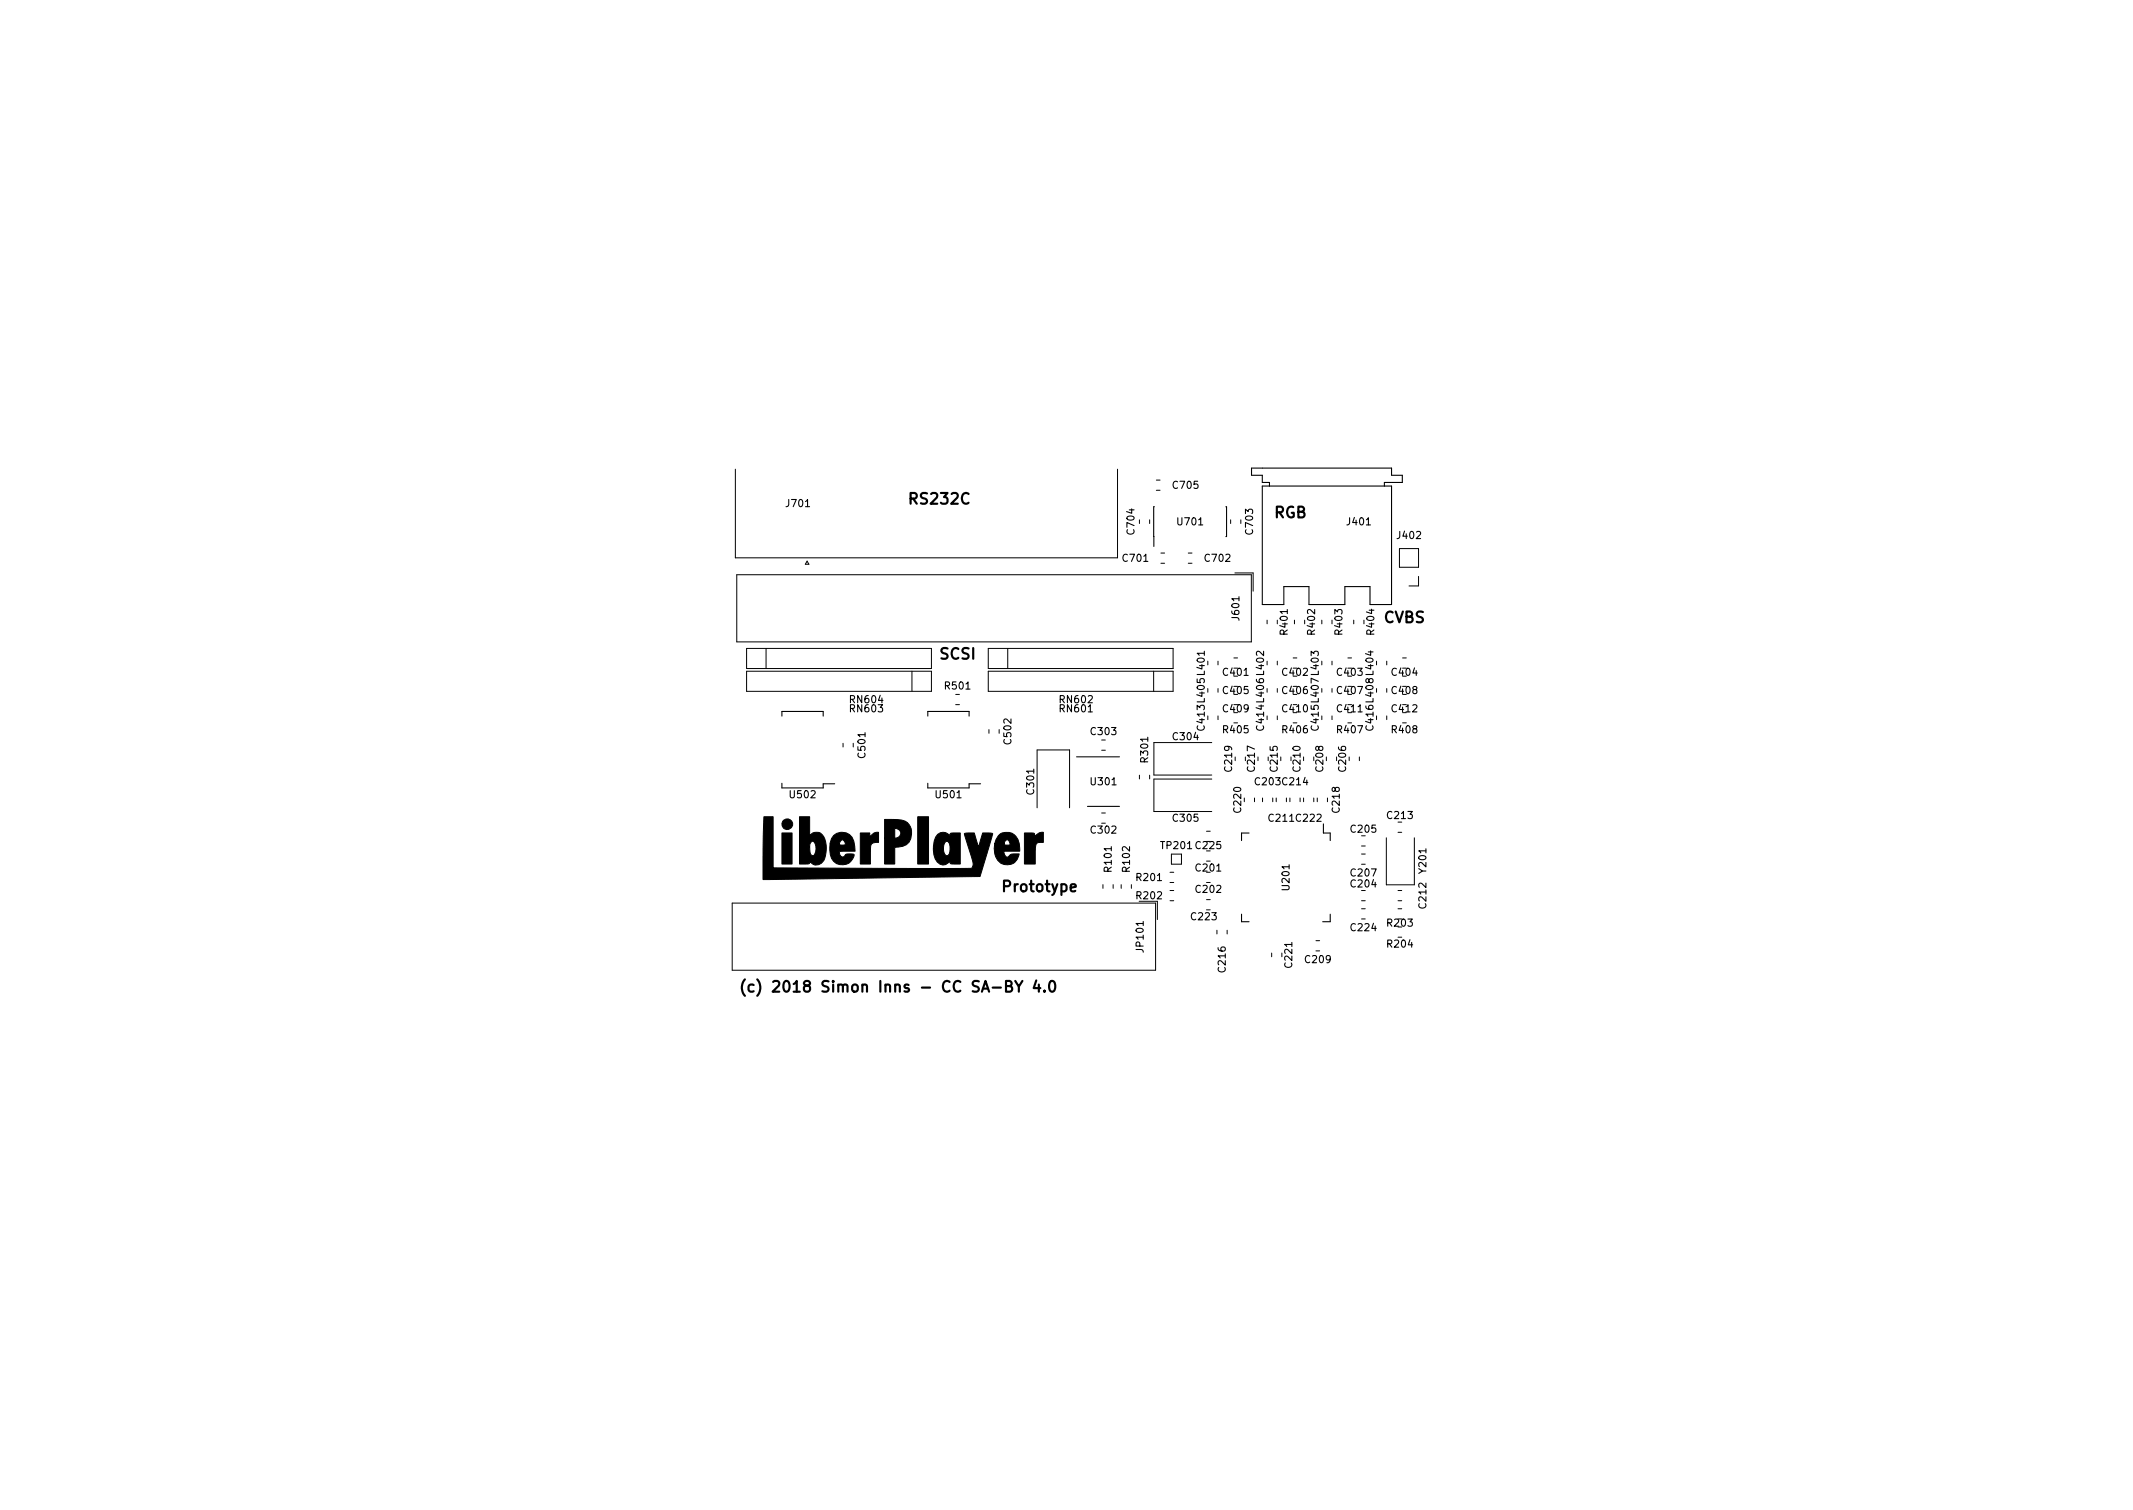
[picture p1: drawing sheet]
<svg xmlns="http://www.w3.org/2000/svg" width="297mm" height="210mm" viewBox="0 0 297 210" stroke-linecap="round" stroke-linejoin="round" font-family="sans-serif">
<defs><g id="words">
<g font-size="2.1">
<text x="126.9" y="70.2">RS232C</text>
<text x="177.4" y="72.1">RGB</text>
<text x="192.7" y="86.7">CVBS</text>
<text x="130.9" y="91.8">SCSI</text>
<text x="139.9" y="124.2">Prototype</text>
<text x="107.6" y="138.2">(c) 2018 Simon Inns - CC SA-BY 4.0</text>
</g>
<g font-size="1.4">
<text x="109.6" y="70.6">J701</text>
<text x="163.4" y="68.1">C705</text>
<text x="158" y="74.3" transform="rotate(-90 158 74.3)">C704</text>
<text x="164.1" y="73.1">U701</text>
<text x="174.5" y="74.3" transform="rotate(-90 174.5 74.3)">C703</text>
<text x="187.7" y="73.1">J401</text>
<text x="194.7" y="75">J402</text>
<text x="156.5" y="78.2">C701</text>
<text x="167.9" y="78.2">C702</text>
<text x="172.6" y="86.3" transform="rotate(-90 172.6 86.3)">J601</text>
<text x="179.3" y="88.3" transform="rotate(-90 179.3 88.3)">R401</text>
<text x="183.1" y="88.3" transform="rotate(-90 183.1 88.3)">R402</text>
<text x="186.9" y="88.3" transform="rotate(-90 186.9 88.3)">R403</text>
<text x="191.4" y="88.3" transform="rotate(-90 191.4 88.3)">R404</text>
<text x="131.7" y="96">R501</text>
<text x="170.4" y="94.1">C401</text>
<text x="178.7" y="94.1">C402</text>
<text x="186.3" y="94.1">C403</text>
<text x="193.9" y="94.1">C404</text>
<text x="118.5" y="99.2">RN603</text>
<text x="118.5" y="97.9">RN604</text>
<text x="147.7" y="99.2">RN601</text>
<text x="147.7" y="97.9">RN602</text>
<text x="167.8" y="101.6" transform="rotate(-90 167.8 101.6)">C413 L405 L401</text>
<text x="170.4" y="96.6">C405</text>
<text x="170.4" y="99.2">C409</text>
<text x="176" y="101.6" transform="rotate(-90 176 101.6)">C414 L406 L402</text>
<text x="178.7" y="96.6">C406</text>
<text x="178.7" y="99.2">C410</text>
<text x="183.6" y="101.6" transform="rotate(-90 183.6 101.6)">C415 L407 L403</text>
<text x="186.3" y="96.6">C407</text>
<text x="186.3" y="99.2">C411</text>
<text x="191.3" y="101.6" transform="rotate(-90 191.3 101.6)">C416 L408 L404</text>
<text x="193.9" y="96.6">C408</text>
<text x="193.9" y="99.2">C412</text>
<text x="120.5" y="105.4" transform="rotate(-90 120.5 105.4)">C501</text>
<text x="140.8" y="103.5" transform="rotate(-90 140.8 103.5)">C502</text>
<text x="152" y="102.3">C303</text>
<text x="159.9" y="106.1" transform="rotate(-90 159.9 106.1)">R301</text>
<text x="163.4" y="103.1">C304</text>
<text x="170.4" y="102.1">R405</text>
<text x="171.6" y="107.3" transform="rotate(-90 171.6 107.3)">C219</text>
<text x="174.7" y="107.3" transform="rotate(-90 174.7 107.3)">C217</text>
<text x="177.9" y="107.3" transform="rotate(-90 177.9 107.3)">C215</text>
<text x="178.7" y="102.1">R406</text>
<text x="181.1" y="107.3" transform="rotate(-90 181.1 107.3)">C210</text>
<text x="184.3" y="107.3" transform="rotate(-90 184.3 107.3)">C208</text>
<text x="186.3" y="102.1">R407</text>
<text x="187.4" y="107.3" transform="rotate(-90 187.4 107.3)">C206</text>
<text x="193.9" y="102.1">R408</text>
<text x="110.1" y="111.1">U502</text>
<text x="130.4" y="111.1">U501</text>
<text x="144" y="110.5" transform="rotate(-90 144 110.5)">C301</text>
<text x="152" y="109.3">U301</text>
<text x="172.8" y="113" transform="rotate(-90 172.8 113)">C220</text>
<text x="174.9" y="109.3">C203 C214</text>
<text x="186.6" y="113" transform="rotate(-90 186.6 113)">C218</text>
<text x="152" y="116.1">C302</text>
<text x="161.8" y="118.2">TP201 C225</text>
<text x="163.4" y="114.4">C305</text>
<text x="176.8" y="114.4">C211 C222</text>
<text x="188.2" y="115.9">C205</text>
<text x="193.3" y="114">C213</text>
<text x="154.8" y="121.3" transform="rotate(-90 154.8 121.3)">R101</text>
<text x="157.3" y="121.3" transform="rotate(-90 157.3 121.3)">R102</text>
<text x="158.4" y="122.7">R201</text>
<text x="158.4" y="125.2">R202</text>
<text x="166.6" y="121.3">C201</text>
<text x="166.6" y="124.3">C202</text>
<text x="179.6" y="123.8" transform="rotate(-90 179.6 123.8)">U201</text>
<text x="188.2" y="123.6">C204</text>
<text x="188.2" y="122">C207</text>
<text x="198.6" y="121.5" transform="rotate(-90 198.6 121.5)">Y201</text>
<text x="166" y="128.1">C223</text>
<text x="188.2" y="129.7">C224</text>
<text x="193.3" y="129">R203</text>
<text x="193.3" y="131.9">R204</text>
<text x="198.6" y="126.4" transform="rotate(-90 198.6 126.4)">C212</text>
<text x="159.3" y="132.4" transform="rotate(-90 159.3 132.4)">JP101</text>
<text x="170.7" y="135.3" transform="rotate(-90 170.7 135.3)">C216</text>
<text x="180" y="134.6" transform="rotate(-90 180 134.6)">C221</text>
<text x="181.9" y="134.1">C209</text>
</g>
</g></defs>
<path d="M103.7 136.4a1.72 1.72 0 0 0 0 2.3M105 137.2l-.5-.1-.3 .3v.4l.2 .2 .1 .1 .5-.1M105.5 136.4a1.72 1.72 0 0 1 0 2.3M144.3 136.5l-.3 1.1h.9M144.7 137.1v1M145.5 137.9v.1v.1l-.1-.1 .1-.1v.2M146.2 136.7a.36 .36 0 0 1 .4-.1 .36 .36 0 0 1 .3 .3 .77 .77 0 0 1-.4 1.2 .91 .91 0 0 1-.3-1.4z" fill="none" stroke="#000" stroke-width=".3"/>
<g fill="none" stroke="#000" stroke-width=".14">
<path d="M102.4 65.3v12.4h53.2v-12.4M112.4 78.1l.2 .5h-.5zM158.7 72.4v.5M160.1 72.4v.5M161 66.8h.5M161 68.3h.5M161.7 77h.5M161.7 78.4h.5M165.5 77h.5M165.5 78.4h.5M171.4 72.4v.5M172 79.8h2.5v2.5"/>
<path d="M172.8 72.4v.5M194.9 76.4h2.6v2.6h-2.6zM102.6 80h71.7v9.4h-71.7zM104 93.5h25.7v2.8h-25.7zM104 90.3h25.7v2.8h-25.7zM106.7 90.3v2.8M127 93.5v2.8M133.1 98.1h.5M133.1 96.7h.5M137.6 93.5h25.8v2.8h-25.8zM137.6 90.3h25.8v2.8h-25.8zM140.3 90.3v2.8"/>
<path d="M160.7 93.5v2.8M169.6 92.1v.5M169.6 95.9v.5M169.6 99.7v.5M171.8 91.6h.5M176.5 86.3v.6M177.9 92.1v.5M177.9 95.9v.5M177.9 99.7v.5M180.1 91.6h.5M180.3 86.3v.6M184.1 86.3v.6"/>
<path d="M185.5 92.1v.5M185.5 95.9v.5M185.5 99.7v.5M187.7 91.6h.5M188.5 86.3v.6M193.1 92.1v.5M193.1 95.9v.5M193.1 99.7v.5M195.3 91.6h.5M197.5 80.3v1.3h-1.3M117.4 103.5v.5M118.8 103.5v.5"/>
<path d="M137.7 101.6v.5M139.1 101.6v.5M144.4 112.5v-8.1h4.5v8.1M153.4 113.2h.5M153.4 103h.5M153.4 104.5h.5M158.7 107.9v.6M160.1 107.9v.6M163.1 118.9h1.4v1.4h-1.4zM168 115.7h.5M168.7 103.4h-8v4.5h8M168.7 108.5h-8v4.5h8"/>
<path d="M174.7 111.1v.5M175.8 111.1v.5M177.2 111.1v.5M177.7 111.1v.5M179.1 111.1v.5M179.6 111.1v.5M181 111.1v.5M181.5 111.1v.5M183 111.1v.5M183.4 111.1v.5M184.9 111.1v.5M189.3 105.4v.5"/>
<path d="M189.6 117.8h.5M189.6 118.9h.5M193.1 116.7v6.5h3.9v-6.5M194.7 115.9h.5M102 125.7h58.9v9.4h-58.9zM153.6 123.2v.5M155 123.2v.5M156.1 123.2v.5M157.6 123.2v.5M158.6 125.5h2.6v2.5M162.9 125.4h.6M162.9 124h.6"/>
<path d="M162.9 122.9h.6M162.9 121.5h.6M168 125.3h.5M169.5 129.5v.5M170.9 129.5v.5M177.1 132.7v.5M183.3 132.4h.5M183.3 131h.5M189.6 125.4h.5M189.6 120.3h.5M189.6 128h.5M189.6 126.5h.5"/>
<path d="M194.7 125.4h.5M194.7 124h.5M194.7 126.5h.5"/>
</g>
<g fill="none" stroke="#000" stroke-width=".15">
<path d="M160.7 74.7h.1M160.8 70.6h-.1v5.5M170.7 70.6h.1v4.1h-.1M175.8 67.7h18v16.5h-3v-2.5h-3.5v2.5h-5v-2.5h-3.5v2.5h-3zM176.8 67.7v-.5h-1v-1h-1.5v-1h19.5v1h1.5v1h-2.5v.5M108.9 99.7v-.6h5.7v.6M129.2 99.7v-.6h5.8v.6M108.9 109.1v.6h5.7v-.6h1.6M129.2 109.1v.6h5.8v-.6h1.6M149.9 105.4h6M151.4 112.3h4.5M173.9 116h-1v1"/>
<path d="M184.3 114.7v1.3h.9v1M172.9 127.3v1h1M185.2 127.3v1h-1"/>
</g>
<g fill="#000" stroke="#000" stroke-width=".14">
<path d="M111.3 113.7h1.4v2.7a1.19 1.19 0 0 1 1.3-.5 1.19 1.19 0 0 1 .9 .9 4.2 4.2 0 0 1-.2 3 1.17 1.17 0 0 1-1.9 .2l-.1 .3h-1.4v-2.4h1.5v.3a.8 .8 0 0 0 .4 1 1.34 1.34 0 0 0 .1-2 .56 .56 0 0 0-.5 .7h-1.5zM116.1 116.3a1.76 1.76 0 0 1 2-.2 1.76 1.76 0 0 1 .9 1.7l.1 .7-2.2 .1a.55 .55 0 0 0 .5 .7l.3-.2a1.27 1.27 0 0 1 1.2-.1 1.67 1.67 0 0 1-1.6 1.4 1.67 1.67 0 0 1-1.7-1.4v-1.5h1.3a.62 .62 0 0 0 .8 0l-.3-.6a.51 .51 0 0 0-.5 .6h-1.3l.2-.7zM119.8 116h1.3v.5a1.23 1.23 0 0 1 1.2-.6v1.4a.85 .85 0 0 0-1 .4l-.1 2.6h-1.4zM123.2 114.1a5.6 5.6 0 0 1 3.2 .4 2.11 2.11 0 0 1-.2 3.1l-.5 .2-1.1 .2v2.3h-1.4v-3.6h1.4a.72 .72 0 0 0 .8-.7 .72 .72 0 0 0-.8-.7v1.4h-1.4zM130.6 116.2a1.23 1.23 0 0 1 1.7 .1l.1-.3h1.3v4.3h-1.2l-.2-.1v-.2a1.19 1.19 0 0 1-2.1-.4l-.1-.6-.1-.8h1.4a.92 .92 0 0 0 .5 1 .79 .79 0 0 0 .4-1 .96 .96 0 0 0-.4-1.1 .9 .9 0 0 0-.5 1.1h-1.4a2.89 2.89 0 0 1 .6-2zM139.2 116.2a1.74 1.74 0 0 1 2.7 1.3l.1 1h-2.2a.88 .88 0 0 0 .5 .9l.3-.3a.77 .77 0 0 1 .7-.2h.6a1.71 1.71 0 0 1-1.7 1.5 1.71 1.71 0 0 1-1.7-1.6v-.7v-.7h1.3l.1 .3h.3h.3l.2-.2a.62 .62 0 0 0-.4-.6l-.2 .1-.3 .4h-1.3l.2-.5zM142.7 116h1.2l.2 .1v.4a1.33 1.33 0 0 1 1.2-.6v1.4a.81 .81 0 0 0-1.1 .4v2.6h-1.5zM106.4 113.7h1.3v7.1l27.2 .1a.56 .56 0 0 0 .6-.2 .56 .56 0 0 0 0-.6l-1.2-4 .3-.1h1.1l.6 1.9 .5-1.9a2.17 2.17 0 0 1 1.4 .1l-1.7 6-30.2 .4zM108.9 116h1.4v4.3h-1.4zM127.8 113.7h1.5v6.6h-1.5z"/>
<circle cx="109.6" cy="114.8" r=".75"/>
</g>
<use href="#words"/>
</svg>
